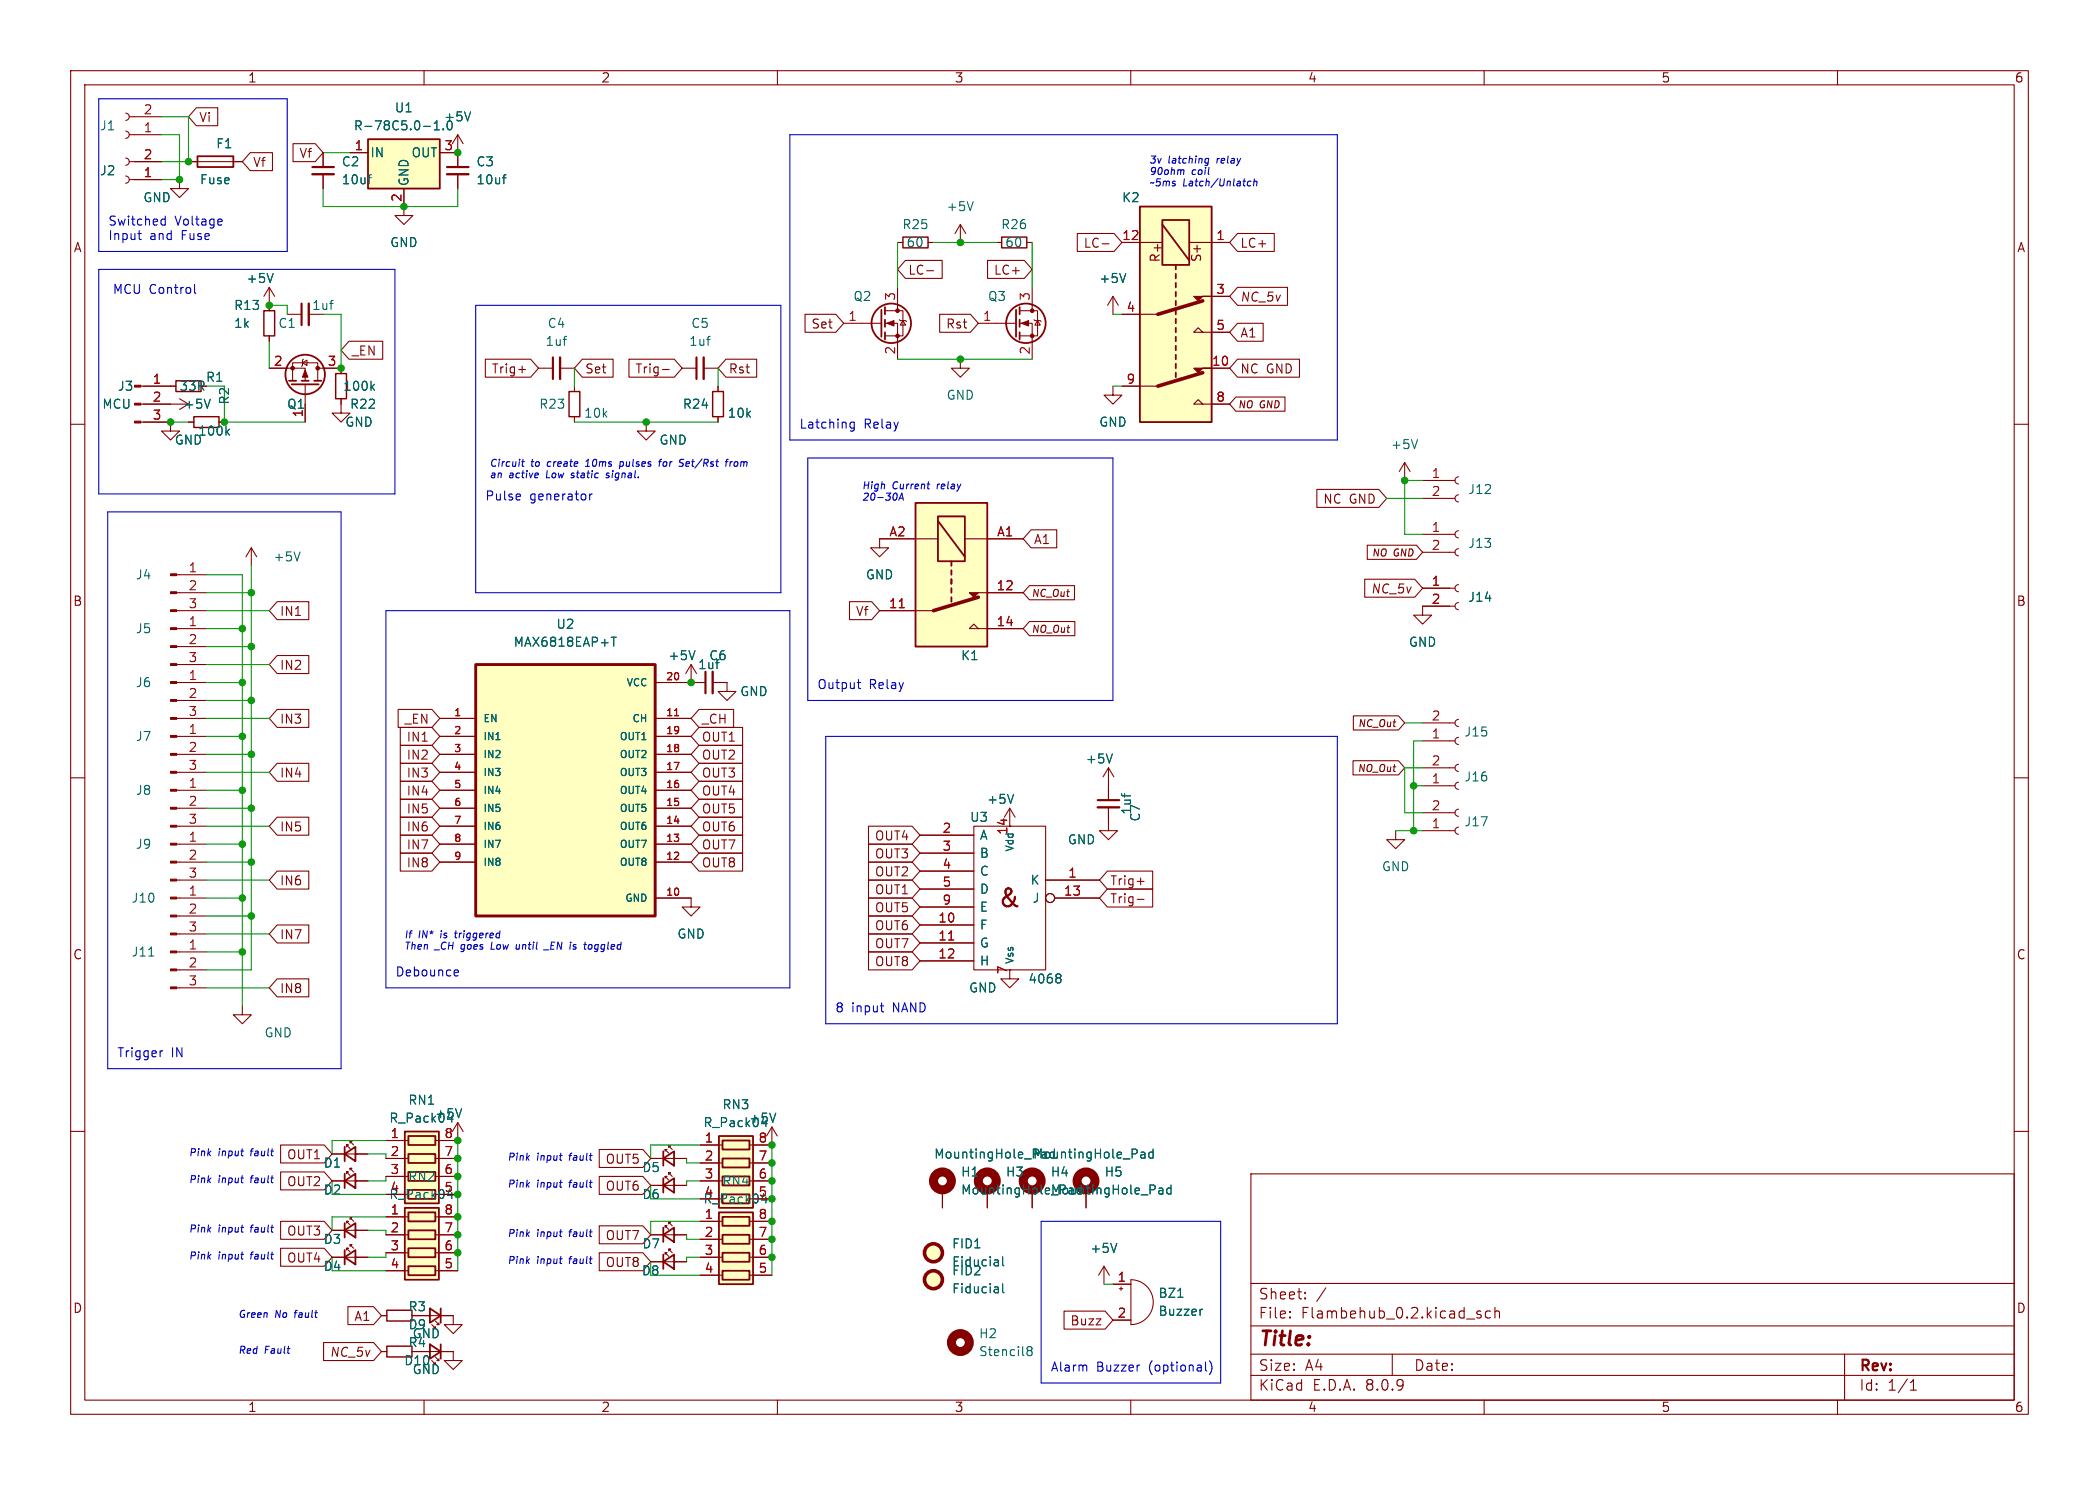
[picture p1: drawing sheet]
<svg xmlns="http://www.w3.org/2000/svg" width="297mm" height="210mm" viewBox="0 0 297 210" stroke-linecap="round" stroke-linejoin="round" font-family="sans-serif">
<defs><g id="words">
<text font-size="3.5" fill="#840000" x="141.1" y="128.7">&amp;</text>
<text font-size="2.8" fill="#840000" x="178" y="190.9">Title:</text>
<g font-size="2.1" fill="#840000">
<text x="178" y="184">Sheet:</text>
<text x="178" y="186.7">File:</text>
<text x="184.1" y="186.7">Flambehub_0.2.kicad_sch</text>
<text x="178" y="196.9">KiCad</text>
<text x="178" y="194.1">Size:</text>
<text x="184.7" y="194.1">A4</text>
<text x="185.7" y="196.9">E.D.A.</text>
<text x="193.3" y="196.9">8.0.9</text>
<text x="200" y="194.1">Date:</text>
<text x="263" y="194.3">Rev:</text>
<text x="263" y="196.9">Id:</text>
<text x="267.1" y="196.9">1/1</text>
</g>
<g font-size="1.8" fill="#840000">
<text x="35" y="11.9">1</text>
<text x="85" y="11.9">2</text>
<text x="135" y="11.9">3</text>
<text x="185" y="11.9">4</text>
<text x="235" y="11.9">5</text>
<text x="285" y="11.9">6</text>
<text x="28.1" y="17.5">Vi</text>
<text x="35.7" y="23.8">Vf</text>
<text x="42.3" y="22.5">Vf</text>
<text x="10.3" y="35.9">A</text>
<text x="153.2" y="35.2">LC-</text>
<text x="175.4" y="35.2">LC+</text>
<text x="285.3" y="35.9">A</text>
<text x="128.4" y="39.1">LC-</text>
<text x="140.5" y="39.1">LC+</text>
<text x="164.3" y="37.2" transform="rotate(-90 164.3 37.2)">R+</text>
<text x="170.2" y="37.2" transform="rotate(-90 170.2 37.2)">S+</text>
<text x="114.7" y="46.7">Set</text>
<text x="133.8" y="46.7">Rst</text>
<text x="175.4" y="42.9">NC_5v</text>
<text x="175.4" y="47.9">A1</text>
<text x="49.7" y="50.5">_EN</text>
<text x="69.5" y="53">Trig+</text>
<text x="82.7" y="53">Set</text>
<text x="89.8" y="53">Trig-</text>
<text x="103" y="53">Rst</text>
<text x="175.4" y="53">NC GND</text>
<text x="187.1" y="71.4">NC GND</text>
<text x="146.2" y="77.2">A1</text>
<text x="10.3" y="85.9">B</text>
<text x="39.5" y="87.3">IN1</text>
<text x="121" y="87.3">Vf</text>
<text x="193.9" y="84.1">NC_5v</text>
<text x="285.3" y="85.9">B</text>
<text x="39.5" y="94.9">IN2</text>
<text x="39.5" y="102.6">IN3</text>
<text x="57.2" y="102.6">_EN</text>
<text x="57.5" y="105.1">IN1</text>
<text x="57.5" y="107.6">IN2</text>
<text x="99.2" y="102.6">_CH</text>
<text x="99.2" y="105.1">OUT1</text>
<text x="99.2" y="107.6">OUT2</text>
<text x="39.5" y="110.2">IN4</text>
<text x="57.5" y="112.7">IN4</text>
<text x="57.5" y="110.2">IN3</text>
<text x="99.2" y="112.7">OUT4</text>
<text x="99.2" y="110.2">OUT3</text>
<text x="39.5" y="117.8">IN5</text>
<text x="57.5" y="117.8">IN6</text>
<text x="57.5" y="115.3">IN5</text>
<text x="99.2" y="117.8">OUT6</text>
<text x="99.2" y="115.3">OUT5</text>
<text x="123.7" y="119.1">OUT4</text>
<text x="39.5" y="125.4">IN6</text>
<text x="57.5" y="122.9">IN8</text>
<text x="57.5" y="120.3">IN7</text>
<text x="99.2" y="120.3">OUT7</text>
<text x="99.2" y="122.9">OUT8</text>
<text x="123.7" y="121.6">OUT3</text>
<text x="123.7" y="124.1">OUT2</text>
<text x="157" y="125.4">Trig+</text>
<text x="123.7" y="129.2">OUT5</text>
<text x="123.7" y="126.7">OUT1</text>
<text x="123.7" y="131.8">OUT6</text>
<text x="157" y="128">Trig-</text>
<text x="10.3" y="135.9">C</text>
<text x="39.5" y="133">IN7</text>
<text x="123.7" y="136.8">OUT8</text>
<text x="123.7" y="134.3">OUT7</text>
<text x="285.3" y="135.9">C</text>
<text x="39.5" y="140.7">IN8</text>
<text x="40.5" y="168">OUT2</text>
<text x="40.5" y="164.1">OUT1</text>
<text x="85.6" y="164.8">OUT5</text>
<text x="55" y="169.8">R_Pack04</text>
<text x="85.6" y="168.6">OUT6</text>
<text x="99.4" y="170.4">R_Pack04</text>
<text x="40.5" y="174.9">OUT3</text>
<text x="40.5" y="178.8">OUT4</text>
<text x="85.6" y="175.6">OUT7</text>
<text x="85.6" y="179.4">OUT8</text>
<text x="10.3" y="185.9">D</text>
<text x="57.7" y="185.6">R3</text>
<text x="285.3" y="185.9">D</text>
<text x="50" y="187">A1</text>
<text x="151.4" y="187.6">Buzz</text>
<text x="46.6" y="192.1">NC_5v</text>
<text x="35" y="199.9">1</text>
<text x="85" y="199.9">2</text>
<text x="135" y="199.9">3</text>
<text x="185" y="199.9">4</text>
<text x="235" y="199.9">5</text>
<text x="285" y="199.9">6</text>
</g>
<g font-size="1.8" fill="#a90000">
<text x="20.2" y="16.3">2</text>
<text x="20.2" y="18.8">1</text>
<text x="20.2" y="22.6">2</text>
<text x="50.1" y="21.3">1</text>
<text x="62.8" y="21.3">3</text>
<text x="20.2" y="25.1">1</text>
<text x="56.9" y="28.6" transform="rotate(-90 56.9 28.6)">2</text>
<text x="158.7" y="34">12</text>
<text x="172" y="34">1</text>
<text x="172" y="41.7">3</text>
<text x="119.9" y="45.5">1</text>
<text x="126.7" y="42.6" transform="rotate(-90 126.7 42.6)">3</text>
<text x="139" y="45.5">1</text>
<text x="145.8" y="42.6" transform="rotate(-90 145.8 42.6)">3</text>
<text x="159.3" y="44.2">4</text>
<text x="172" y="46.7">5</text>
<text x="38.7" y="51.8">2</text>
<text x="46.3" y="51.8">3</text>
<text x="126.7" y="50.2" transform="rotate(-90 126.7 50.2)">2</text>
<text x="145.8" y="50.2" transform="rotate(-90 145.8 50.2)">2</text>
<text x="171.4" y="51.8">10</text>
<text x="21.5" y="54.4">1</text>
<text x="21.5" y="56.9">2</text>
<text x="21.5" y="59.4">3</text>
<text x="42.9" y="59.1" transform="rotate(-90 42.9 59.1)">1</text>
<text x="159.3" y="54.4">9</text>
<text x="172" y="56.9">8</text>
<text x="202.5" y="67.7">1</text>
<text x="202.5" y="70.2">2</text>
<text x="125.7" y="75.9">A2</text>
<text x="141" y="75.9">A1</text>
<text x="202.5" y="75.3">1</text>
<text x="202.5" y="77.9">2</text>
<text x="26.6" y="81">1</text>
<text x="26.6" y="83.6">2</text>
<text x="140.9" y="83.6">12</text>
<text x="202.5" y="82.9">1</text>
<text x="26.6" y="88.6">1</text>
<text x="26.6" y="86.1">3</text>
<text x="125.7" y="86.1">11</text>
<text x="140.9" y="88.6">14</text>
<text x="202.5" y="85.5">2</text>
<text x="26.6" y="91.2">2</text>
<text x="26.6" y="93.7">3</text>
<text x="26.6" y="96.3">1</text>
<text x="26.6" y="98.8">2</text>
<text x="26.6" y="101.3">3</text>
<text x="202.5" y="102">2</text>
<text x="26.6" y="103.9">1</text>
<text x="26.6" y="106.4">2</text>
<text x="202.5" y="104.5">1</text>
<text x="26.6" y="109">3</text>
<text x="26.6" y="111.5">1</text>
<text x="202.5" y="110.9">1</text>
<text x="202.5" y="108.3">2</text>
<text x="26.6" y="119.1">1</text>
<text x="26.6" y="114">2</text>
<text x="26.6" y="116.6">3</text>
<text x="133.3" y="117.9">2</text>
<text x="142.6" y="118.2" transform="rotate(-90 142.6 118.2)">14</text>
<text x="202.5" y="117.2">1</text>
<text x="202.5" y="114.7">2</text>
<text x="26.6" y="121.7">2</text>
<text x="26.6" y="124.2">3</text>
<text x="133.3" y="120.4">3</text>
<text x="133.3" y="122.9">4</text>
<text x="133.3" y="125.5">5</text>
<text x="151.1" y="124.2">1</text>
<text x="26.6" y="126.7">1</text>
<text x="26.6" y="129.3">2</text>
<text x="26.6" y="131.8">3</text>
<text x="132.7" y="130.6">10</text>
<text x="133.3" y="128">9</text>
<text x="150.5" y="126.7">13</text>
<text x="26.6" y="134.4">1</text>
<text x="26.6" y="136.9">2</text>
<text x="132.7" y="133.1">11</text>
<text x="132.7" y="135.6">12</text>
<text x="142.6" y="137.9" transform="rotate(-90 142.6 137.9)">7</text>
<text x="26.6" y="139.4">3</text>
<text x="55.2" y="161">1</text>
<text x="62.8" y="161">8</text>
<text x="99.6" y="161.7">1</text>
<text x="107.2" y="161.7">8</text>
<text x="55.2" y="163.6">2</text>
<text x="55.2" y="166.1">3</text>
<text x="62.8" y="166.1">6</text>
<text x="62.8" y="163.6">7</text>
<text x="99.6" y="164.2">2</text>
<text x="99.6" y="166.8">3</text>
<text x="107.2" y="166.8">6</text>
<text x="107.2" y="164.2">7</text>
<text x="55.2" y="171.8">1</text>
<text x="55.2" y="168.7">4</text>
<text x="62.8" y="171.8">8</text>
<text x="62.8" y="168.7">5</text>
<text x="99.6" y="172.5">1</text>
<text x="99.6" y="169.3">4</text>
<text x="107.2" y="172.5">8</text>
<text x="107.2" y="169.3">5</text>
<text x="55.2" y="174.4">2</text>
<text x="55.2" y="176.9">3</text>
<text x="55.2" y="179.5">4</text>
<text x="62.8" y="179.5">5</text>
<text x="62.8" y="176.9">6</text>
<text x="62.8" y="174.4">7</text>
<text x="99.6" y="175">2</text>
<text x="99.6" y="177.5">3</text>
<text x="107.2" y="177.5">6</text>
<text x="107.2" y="175">7</text>
<text x="99.6" y="180.1">4</text>
<text x="107.2" y="180.1">5</text>
<text x="158" y="181.4">1</text>
<text x="158" y="186.4">2</text>
</g>
<g font-size="1.8" fill="#006464">
<text x="55.8" y="16.1">U1</text>
<text x="62.7" y="17.4">+5V</text>
<text x="14" y="18.6">J1</text>
<text x="30.5" y="21.2">F1</text>
<text x="48.3" y="23.7">C2</text>
<text x="50" y="18.6">R-78C5.0-1.0</text>
<text x="52.3" y="22.5">IN</text>
<text x="58.1" y="22.5">OUT</text>
<text x="67.3" y="23.7">C3</text>
<text x="14" y="25">J2</text>
<text x="20.2" y="28.8">GND</text>
<text x="28.2" y="26.3">Fuse</text>
<text x="48.3" y="26.3">10uf</text>
<text x="58" y="26.4" transform="rotate(-90 58 26.4)">GND</text>
<text x="67.3" y="26.3">10uf</text>
<text x="158.7" y="28.8">K2</text>
<text x="55.1" y="35.2">GND</text>
<text x="127.6" y="32.6">R25</text>
<text x="128.2" y="35.2">60</text>
<text x="133.9" y="30.1">+5V</text>
<text x="141.6" y="32.6">R26</text>
<text x="142.1" y="35.2">60</text>
<text x="34.8" y="40.2">+5V</text>
<text x="155.4" y="40.2">+5V</text>
<text x="33" y="44">R13</text>
<text x="33" y="46.6">1k</text>
<text x="39.3" y="46.6">C1</text>
<text x="44.1" y="44">1uf</text>
<text x="77.4" y="46.6">C4</text>
<text x="97.7" y="46.6">C5</text>
<text x="120.7" y="42.8">Q2</text>
<text x="139.7" y="42.8">Q3</text>
<text x="77.1" y="49.1">1uf</text>
<text x="97.4" y="49.1">1uf</text>
<text x="14.4" y="58">MCU</text>
<text x="16.6" y="55.5">J3</text>
<text x="25.3" y="55.5">33R</text>
<text x="25.9" y="58">+5V</text>
<text x="29.1" y="54.2">R1</text>
<text x="32.6" y="57.3" transform="rotate(-90 32.6 57.3)">R2</text>
<text x="40.5" y="58">Q1</text>
<text x="48.5" y="55.5">100k</text>
<text x="49.4" y="58">R22</text>
<text x="76.2" y="58">R23</text>
<text x="82.6" y="59.3">10k</text>
<text x="96.5" y="58">R24</text>
<text x="102.9" y="59.3">10k</text>
<text x="133.9" y="56.7">GND</text>
<text x="24.6" y="63.1">GND</text>
<text x="27.9" y="61.8">100k</text>
<text x="48.8" y="60.6">GND</text>
<text x="93.2" y="63.1">GND</text>
<text x="155.4" y="60.6">GND</text>
<text x="196.7" y="63.7">+5V</text>
<text x="207.7" y="70.1">J12</text>
<text x="207.7" y="77.7">J13</text>
<text x="19.1" y="82.1">J4</text>
<text x="38.6" y="79.6">+5V</text>
<text x="122.4" y="82.1">GND</text>
<text x="19.1" y="89.8">J5</text>
<text x="78.6" y="89.1">U2</text>
<text x="207.7" y="85.3">J14</text>
<text x="72.6" y="91.7">MAX6818EAP+T</text>
<text x="94.5" y="93.6">+5V</text>
<text x="98.7" y="94.8">1uf</text>
<text x="100.3" y="93.6">C6</text>
<text x="135.9" y="93.6">K1</text>
<text x="199.3" y="91.7">GND</text>
<text x="19.1" y="97.4">J6</text>
<text x="104.6" y="98.7">GND</text>
<text x="19.1" y="105">J7</text>
<text x="207.1" y="104.4">J15</text>
<text x="19.1" y="112.6">J8</text>
<text x="139.6" y="113.9">+5V</text>
<text x="153.5" y="108.2">+5V</text>
<text x="207.1" y="110.7">J16</text>
<text x="137.2" y="116.4">U3</text>
<text x="138.6" y="119">A</text>
<text x="151" y="119.6">GND</text>
<text x="160.2" y="115.3" transform="rotate(-90 160.2 115.3)">1uf</text>
<text x="161.5" y="116.3" transform="rotate(-90 161.5 116.3)">C7</text>
<text x="207.1" y="117.1">J17</text>
<text x="19.1" y="120.2">J9</text>
<text x="138.6" y="121.5">B</text>
<text x="138.6" y="124.1">C</text>
<text x="145.7" y="125.3">K</text>
<text x="195.4" y="123.4">GND</text>
<text x="18.5" y="127.9">J10</text>
<text x="138.6" y="131.7">F</text>
<text x="138.6" y="126.6">D</text>
<text x="138.6" y="129.1">E</text>
<text x="146" y="127.9">J</text>
<text x="18.5" y="135.5">J11</text>
<text x="95.8" y="132.9">GND</text>
<text x="138.6" y="134.2">G</text>
<text x="138.6" y="136.8">H</text>
<text x="137" y="140.6">GND</text>
<text x="145.4" y="139.3">4068</text>
<text x="37.3" y="146.9">GND</text>
<text x="55" y="159">R_Pack04</text>
<text x="57.7" y="156.4">RN1</text>
<text x="61.5" y="158.3">+5V</text>
<text x="99.4" y="159.6">R_Pack04</text>
<text x="102.1" y="157.1">RN3</text>
<text x="105.9" y="159">+5V</text>
<text x="45.7" y="165.3">D1</text>
<text x="57.7" y="167.2">RN2</text>
<text x="90.8" y="166">D5</text>
<text x="102.1" y="167.9">RN4</text>
<text x="132.1" y="164.1">MountingHole_Pad</text>
<text x="135.9" y="166.6">H1</text>
<text x="142.2" y="166.6">H3</text>
<text x="146.1" y="164.1">MountingHole_Pad</text>
<text x="148.6" y="166.6">H4</text>
<text x="156.2" y="166.6">H5</text>
<text x="45.7" y="169.1">D2</text>
<text x="90.8" y="169.8">D6</text>
<text x="135.9" y="169.1">MountingHole_Pad</text>
<text x="148.6" y="169.1">MountingHole_Pad</text>
<text x="45.7" y="176.1">D3</text>
<text x="45.7" y="179.9">D4</text>
<text x="90.8" y="176.8">D7</text>
<text x="134.6" y="176.8">FID1</text>
<text x="134.6" y="179.3">Fiducial</text>
<text x="154.2" y="177.4">+5V</text>
<text x="90.7" y="180.6">D8</text>
<text x="134.6" y="180.6">FID2</text>
<text x="134.6" y="183.1">Fiducial</text>
<text x="163.8" y="183.7">BZ1</text>
<text x="57.7" y="188.2">D9</text>
<text x="57.7" y="190.7">R4</text>
<text x="58.3" y="189.5">GND</text>
<text x="138.4" y="192">Stencil8</text>
<text x="138.4" y="189.5">H2</text>
<text x="163.8" y="186.3">Buzzer</text>
<text x="57.1" y="193.3">D10</text>
<text x="58.3" y="194.5">GND</text>
</g>
<g font-size="1.8" fill="#0000c2">
<text x="15.2" y="32">Switched</text>
<text x="15.2" y="34">Input</text>
<text x="21.2" y="34">and</text>
<text x="24.8" y="32">Voltage</text>
<text x="25.8" y="34">Fuse</text>
<text x="15.9" y="41.7">MCU Control</text>
<text x="113" y="60.7">Latching</text>
<text x="122.2" y="60.7">Relay</text>
<text x="68.6" y="70.9">Pulse</text>
<text x="75" y="70.9">generator</text>
<text x="115.6" y="97.5">Output</text>
<text x="123" y="97.5">Relay</text>
<text x="55.9" y="138.2">Debounce</text>
<text x="118.1" y="143.3">8</text>
<text x="120.5" y="143.3">input</text>
<text x="126.4" y="143.3">NAND</text>
<text x="16.5" y="149.6">Trigger</text>
<text x="24.2" y="149.6">IN</text>
<text x="148.6" y="194.1">Alarm</text>
<text x="155.1" y="194.1">Buzzer</text>
<text x="162.7" y="194.1">(optional)</text>
</g>
<g font-size="1.4" fill="#0000c2">
<text x="162.6" y="23.2">3v</text>
<text x="165.3" y="23.2">latching</text>
<text x="172.4" y="23.2">relay</text>
<text x="162.6" y="24.8">90ohm</text>
<text x="162.6" y="26.4">~5ms</text>
<text x="167.4" y="26.4">Latch/Unlatch</text>
<text x="168.6" y="24.8">coil</text>
<text x="69.2" y="66.1">Circuit</text>
<text x="69.2" y="67.7">an</text>
<text x="72" y="67.7">active</text>
<text x="75.1" y="66.1">to</text>
<text x="77.5" y="67.7">Low</text>
<text x="77.6" y="66.1">create</text>
<text x="81.3" y="67.7">static</text>
<text x="83.3" y="66.1">10ms</text>
<text x="86.5" y="67.7">signal.</text>
<text x="88.4" y="66.1">pulses</text>
<text x="94.2" y="66.1">for</text>
<text x="97.3" y="66.1">Set/Rst</text>
<text x="104.2" y="66.1">from</text>
<text x="121.9" y="69.3">High</text>
<text x="121.9" y="70.9">20-30A</text>
<text x="126.3" y="69.3">Current</text>
<text x="132.8" y="69.3">relay</text>
<text x="57.1" y="132.8">If</text>
<text x="57.1" y="134.4">Then</text>
<text x="59.2" y="132.8">IN*</text>
<text x="61.6" y="134.4">_CH goes</text>
<text x="62.5" y="132.8">is</text>
<text x="64.8" y="132.8">triggered</text>
<text x="69.9" y="134.4">Low</text>
<text x="73.7" y="134.4">until</text>
<text x="78.1" y="134.4">_EN is</text>
<text x="84.1" y="134.4">toggled</text>
<text x="26.7" y="163.6">Pink</text>
<text x="26.7" y="167.4">Pink</text>
<text x="30.9" y="163.6">input</text>
<text x="30.9" y="167.4">input</text>
<text x="35.7" y="163.6">fault</text>
<text x="35.7" y="167.4">fault</text>
<text x="71.8" y="164.2">Pink</text>
<text x="76" y="164.2">input</text>
<text x="80.7" y="164.2">fault</text>
<text x="71.8" y="168">Pink</text>
<text x="76" y="168">input</text>
<text x="80.7" y="168">fault</text>
<text x="26.7" y="178.2">Pink</text>
<text x="26.7" y="174.4">Pink</text>
<text x="30.9" y="178.2">input</text>
<text x="30.9" y="174.4">input</text>
<text x="35.7" y="178.2">fault</text>
<text x="35.7" y="174.4">fault</text>
<text x="71.8" y="178.8">Pink</text>
<text x="71.8" y="175">Pink</text>
<text x="76" y="178.8">input</text>
<text x="76" y="175">input</text>
<text x="80.7" y="178.8">fault</text>
<text x="80.7" y="175">fault</text>
<text x="33.7" y="191.5">Red</text>
<text x="33.7" y="186.4">Green</text>
<text x="37.4" y="191.5">Fault</text>
<text x="38.9" y="186.4">No</text>
<text x="41.9" y="186.4">fault</text>
</g>
<g font-size="1.4" fill="#840000">
<text x="175.1" y="58">NO</text>
<text x="178.2" y="58">GND</text>
<text x="194" y="78.9">NO</text>
<text x="197.1" y="78.9">GND</text>
<text x="145.9" y="84.6">NC_Out</text>
<text x="145.9" y="89.7">NO_Out</text>
<text x="192" y="103">NC_Out</text>
<text x="192" y="109.4">NO_Out</text>
</g>
<g font-size="1.4" fill="#a90000">
<text x="64.2" y="101.3">1</text>
<text x="94.2" y="101.3">11</text>
<text x="94.2" y="96.3">20</text>
<text x="64.2" y="103.9">2</text>
<text x="64.2" y="106.4">3</text>
<text x="94.2" y="106.4">18</text>
<text x="94.2" y="103.9">19</text>
<text x="64.2" y="109">4</text>
<text x="64.2" y="111.5">5</text>
<text x="94.2" y="111.5">16</text>
<text x="94.2" y="109">17</text>
<text x="64.2" y="114">6</text>
<text x="64.2" y="116.6">7</text>
<text x="64.2" y="119.1">8</text>
<text x="94.2" y="119.1">13</text>
<text x="94.2" y="116.6">14</text>
<text x="94.2" y="114">15</text>
<text x="64.2" y="121.7">9</text>
<text x="94.2" y="121.7">12</text>
<text x="94.2" y="126.7">10</text>
</g>
<g font-size="1.4" fill="#006464">
<text x="88.5" y="97.3">VCC</text>
<text x="68.3" y="102.3">EN</text>
<text x="68.3" y="104.9">IN1</text>
<text x="68.3" y="107.4">IN2</text>
<text x="87.6" y="107.4">OUT2</text>
<text x="87.6" y="104.9">OUT1</text>
<text x="89.4" y="102.3">CH</text>
<text x="68.3" y="110">IN3</text>
<text x="68.3" y="112.5">IN4</text>
<text x="87.6" y="112.5">OUT4</text>
<text x="87.6" y="110">OUT3</text>
<text x="68.3" y="115">IN5</text>
<text x="68.3" y="117.6">IN6</text>
<text x="87.6" y="117.6">OUT6</text>
<text x="87.6" y="115">OUT5</text>
<text x="68.3" y="120.1">IN7</text>
<text x="68.3" y="122.7">IN8</text>
<text x="87.6" y="122.7">OUT8</text>
<text x="87.6" y="120.1">OUT7</text>
<text x="143.6" y="120.6" transform="rotate(-90 143.6 120.6)">Vdd</text>
<text x="88.3" y="127.7">GND</text>
<text x="143.6" y="136.4" transform="rotate(-90 143.6 136.4)">Vss</text>
</g>
</g></defs>
<g fill="none" stroke="#840000" stroke-width=".15">
<path d="M10 10h277v190h-277zM12 12h273v186h-273zM60 10v2M110 10v2M160 10v2M210 10v2M260 10v2M10 60h2M124.5 76.2v1.3h1.2l-1.2 1.2-1.3-1.2h1.3M285 60h2M10 110h2M285 110h2"/>
<path d="M10 160h2M177 166h108v32h-108zM285 160h2M60 198v2M110 198v2M160 198v2M177 194.5h108M177 191.5h108M177 187.5h108M177 181.5h108M182.5 186.3h.1l-.1 .1M182.5 186.3v.1"/>
<path d="M182.5 185.5v.1M182.5 185.5h.1l-.1 .1M184.7 183.6v.1M184.7 183.6h-.1l.1 .1M184.7 182.8v.1M184.7 182.8h-.1l.1 .1M187.6 182.1l-1.3 2M197 191.5v3M209 185.8l.5 .2 .1 .2-.2 .2-.4-.1M209 185.5l.2-.1 .3 .1M210 198v2M210.9 185.5l-.4-.1-.3 .3v.4l.1 .2 .2 .1 .4-.1"/>
<path d="M211.5 185.5a.37 .37 0 0 1 .7 .1v.8M211.5 184.9v1.5M260 198v2M261 191.5v6.5M270.3 196.6h.9M270.3 195.5l.4-.4v1.5"/>
</g>
<path d="M57.3 170.8h4.8v10.2h-4.8z" fill="#ffffc2"/>
<g fill="none" stroke="#840000" stroke-width=".25">
<path d="M124.7 43.8v3.8M125.2 43.4v1.1M125.2 45.2v1M125.2 47v1M48.8 174l1.5-1v2zM48.8 177.8l1.5-1v2zM48.8 173v2M48.8 176.8v2M57.3 170.8h4.8v10.2h-4.8zM57.8 171.5h3.8v1.2h-3.8zM57.8 174h3.8v1.3h-3.8zM57.8 176.5h3.8v1.3h-3.8z"/>
<path d="M57.8 179.1h3.8v1.2h-3.8zM60.8 190.1l1.6 1-1.6 1.1zM60.8 185l1.6 1.1-1.6 1zM62.4 185v2.1M62.4 190.1v2.1"/>
<circle cx="126.1" cy="45.7" r="2.79"/>
</g>
<g fill="none" stroke="#840000" stroke-width=".15">
<path d="M127 34.3h.8M131.3 34.3h.8M135.9 31.8l-.8 1.2M135.9 31.8v2.5M135.9 31.8l.8 1.2M76.2 52.1h2M79.2 52.1h2.1M81.3 54.6v.8M81.3 58.9v.8M91.4 59.7v1.3h1.3l-1.3 1.2-1.2-1.2h1.2M96.5 52.1h2.1M99.6 52.1h2"/>
<path d="M101.6 54.6v.8M101.6 58.9v.8M119.4 45.7h5.3M125.2 45.7h1.8v5.1M125.2 43.9h2.6v3.6h-2.6M127 40.6v3.3M127.3 45.2l.1 .1h.7l.2 .2M127.8 45.3l.3 .7h-.7zM135.9 50.8v1.3h1.3l-1.3 1.2-1.3-1.2h1.3M97.8 94l-.8 1.3M97.8 94v2.5h2M97.8 94l.8 1.3"/>
<path d="M100.8 96.5h2.1v1.3h1.2l-1.2 1.3-1.3-1.3h1.3M130.2 118.1h7.6M137.8 116.8h10.2v20.4h-10.2zM142.9 114.3l-.8 1.3M142.9 114.3v2.5M142.9 114.3l.7 1.3M156.8 116.2v1.3h1.3l-1.3 1.2-1.2-1.2h1.2M156.8 108.6l-.7 1.3M156.8 108.6v2.5M156.8 108.6l.8 1.3M130.2 130.8h7.6M130.2 133.4h7.6"/>
<path d="M130.2 135.9h7.6M130.2 120.7h7.6M130.2 123.2h7.6M130.2 125.7h7.6M130.2 128.3h7.6M148 124.5h7.6M149.2 127h6.4M47 174h5.1M47 177.8h5.1M49 173v-.3h.3h-.3l.5 .5M49 176.8v-.3h.3h-.3l.5 .5M49.5 172.5v-.3h.3h-.3l.5 .5"/>
<path d="M49.5 176.3v-.3h.3h-.3l.5 .5M54.6 172.1h3.2M54.6 174.6h3.2M54.6 177.2h3.2M54.6 179.7h3.2M61.6 172.1h3.2M61.6 174.6h3.2M61.6 177.2h3.2M61.6 179.7h3.2M54 191.1h.7M59.1 186.1h5v1.2h1.3l-1.3 1.3-1.2-1.3h1.2M59.1 191.1h5"/>
<path d="M61.1 192.4l.5 .5h-.3h.3v-.2M61.1 187.3l.5 .5h-.3h.3v-.2M61.6 191.9l.5 .5h-.3h.3v-.2M61.6 186.8l.5 .5h-.3h.3v-.2"/>
<circle cx="148.6" cy="127" r=".63"/>
</g>
<path d="M137.7 28.5l-.4 1.3M79.7 48h.5M80 47.6h.2M100 48h.5M100.4 47.6h.1M98.3 92l-.4 1.3M143.4 112.3l-.4 1.3M157.4 106.6l-.4 1.3M149.9 137.7l.2 .3-.2 .3 .2 .2v.3l-.2 .2M63.9 168.6v.9" fill="none" stroke="#006464" stroke-width=".15"/>
<path d="M127.8 33.5h3.5v1.6h-3.5zM80.5 55.4h1.5v3.5h-1.5zM100.8 55.4h1.6v3.5h-1.6zM54.7 190.4h3.6v1.5h-3.6z" fill="none" stroke="#840000" stroke-width=".2"/>
<path d="M79.2 50.5v3.1M99.6 50.5v3.1M100.8 95v3" fill="none" stroke="#840000" stroke-width=".33"/>
<path d="M78.2 50.5v3.1M98.6 50.5v3.1M99.8 95v3" fill="none" stroke="#840000" stroke-width=".3"/>
<g fill="#840000" stroke="#840000" stroke-width=".15">
<path d="M125.5 45.7l1-.4v.8z"/>
<circle cx="127" cy="47.5" r=".25"/>
<circle cx="127" cy="43.9" r=".25"/>
</g>
<path d="M134.2 132.9h.8" fill="none" stroke="#a90000" stroke-width=".15"/>
<path d="M67.3 94h25.4v35.5h-25.4z" fill="#ffffc2"/>
<path d="M67.3 94h25.4v35.5h-25.4z" fill="none" stroke="#840000" stroke-width=".41"/>
<g fill="none" stroke="#840000" stroke-width=".15">
<path d="M57.1 29.2v1.3h1.3l-1.3 1.3-1.2-1.3h1.2M92.7 96.5h5.1M62.2 101.6h5.1M62.2 119.4h5.1M62.2 116.8h5.1M62.2 114.3h5.1M62.2 111.8h5.1M62.2 109.2h5.1M62.2 106.7h5.1M62.2 104.1h5.1M92.7 101.6h5.1M92.7 119.4h5.1"/>
<path d="M92.7 116.8h5.1M92.7 114.3h5.1M92.7 111.8h5.1M92.7 109.2h5.1M92.7 106.7h5.1M92.7 104.1h5.1M62.2 121.9h5.1M92.7 127h5.1v1.3h1.3l-1.3 1.2-1.3-1.2h1.3M92.7 121.9h5.1M64.8 158.8l-.8 1.2M64.8 158.8v2.5M64.8 158.8l.7 1.2"/>
<path d="M109.2 159.4l-.7 1.3M109.2 159.4v2.5M109.2 159.4l.8 1.3M47 167h5.1M47 163.2h5.1M49 166v-.3h.3h-.3l.5 .5M49 162.2v-.3h.3h-.3l.5 .5M49.5 165.5v-.3h.3h-.3l.5 .5M49.5 161.7v-.3h.3h-.3l.5 .5M133.3 168.3v2.5M54 186.1h.7M64.1 191.1v1.3h1.3l-1.3 1.3-1.2-1.3h1.2"/>
</g>
<path d="M95.4 101.2h.6" fill="none" stroke="#a90000" stroke-width=".15"/>
<path d="M86.5 90.1h.7M86.8 90.1v1.3M70.2 104.6h.5M65.3 156.8l-.4 1.3M109.8 157.4l-.5 1.3" fill="none" stroke="#006464" stroke-width=".15"/>
<path d="M54.7 185.3h3.6v1.5h-3.6z" fill="none" stroke="#840000" stroke-width=".2"/>
<path d="M48.8 167l1.5-1v2zM48.8 163.2l1.5-1v2zM48.8 162.2v2M48.8 166v2" fill="none" stroke="#840000" stroke-width=".25"/>
<circle cx="133.3" cy="167" r="1.27" fill="none" stroke="#840000" stroke-width="1.3"/>
<path d="M129.5 71.1h10.2v20.3h-10.2z" fill="#ffffc2"/>
<path d="M124.5 76.2h8.2M136.5 76.2h8.3M124.5 86.4h7.6M137.2 88.9l.6-.6 .6 .6zM138.4 83.8h6.4M138.4 88.9h6.4" fill="none" stroke="#840000" stroke-width=".15"/>
<path d="M129.5 71.1h10.2v20.3h-10.2zM132.7 73h3.8v6.4h-3.8zM132.7 73.7l3.8 5M134.6 79.4v.6M134.6 80.6v.7M134.6 81.9v.7M134.6 83.2v.6M134.6 84.5v.6" fill="none" stroke="#840000" stroke-width=".25"/>
<path d="M138.4 84.5l-6.3 1.9" fill="none" stroke="#840000" stroke-width=".51"/>
<path d="M137.2 83.8h1.2l-.6 .7z" fill="#840000" stroke="#840000" stroke-width=".15"/>
<path d="M127.2 85.9h.8" fill="none" stroke="#a90000" stroke-width=".15"/>
<path d="M101.7 171.5h4.9v10.1h-4.9z" fill="#ffffc2"/>
<path d="M101.7 171.5h4.9v10.1h-4.9zM102.2 172.1h3.8v1.3h-3.8zM102.2 174.6h3.8v1.3h-3.8zM102.2 177.2h3.8v1.2h-3.8zM102.2 179.7h3.8v1.3h-3.8z" fill="none" stroke="#840000" stroke-width=".25"/>
<path d="M99.1 172.7h3.1M99.1 175.3h3.1M99.1 177.8h3.1M106 172.7h3.2M106 175.3h3.2M106 177.8h3.2M99.1 180.3h3.1M106 180.3h3.2" fill="none" stroke="#840000" stroke-width=".15"/>
<path d="M108.4 169.3v.8" fill="none" stroke="#006464" stroke-width=".15"/>
<path d="M101.7 160.7h4.9v10.1h-4.9z" fill="#ffffc2"/>
<g fill="none" stroke="#840000" stroke-width=".25">
<path d="M143.8 43.8v3.8M144.3 43.4v1.1M144.3 45.2v1M144.3 47v1M93.9 167.6l1.5-1v2.1zM93.9 166.6v2.1M101.7 160.7h4.9v10.1h-4.9zM102.2 161.3h3.8v1.3h-3.8zM102.2 163.8h3.8v1.3h-3.8zM102.2 166.4h3.8v1.2h-3.8zM102.2 168.9h3.8v1.3h-3.8z"/>
<circle cx="145.2" cy="45.7" r="2.79"/>
</g>
<g fill="none" stroke="#840000" stroke-width=".15">
<path d="M138.4 45.7h5.4M144.3 45.7h1.7v5.1M144.3 43.9h2.5v3.6h-2.5M146 40.6v3.3M146.3 45.2l.1 .1h.8l.1 .2M146.8 45.3l.4 .7h-.8zM157.5 54.6v1.3h1.2l-1.2 1.3-1.3-1.3h1.3M198.8 65.4l-.8 1.3M198.8 65.4v2.5M198.8 65.4l.7 1.3M201.3 70.5h4.6M201.3 67.9h4.6"/>
<path d="M201.3 78.1h4.6M201.3 75.6h4.6M206.4 70a.5 .5 0 0 0-.5 .5 .5 .5 0 0 0 .5 .5M206.4 67.4a.5 .5 0 0 0-.5 .5 .5 .5 0 0 0 .5 .5M206.4 77.6a.5 .5 0 0 0-.5 .5 .5 .5 0 0 0 .5 .5M206.4 75.1a.5 .5 0 0 0-.5 .5 .5 .5 0 0 0 .5 .5M201.3 83.2h4.6M205.9 85.7h-4.6v1.3h1.3l-1.3 1.3-1.3-1.3h1.3M206.4 85.2a.5 .5 0 0 0-.5 .5 .5 .5 0 0 0 .5 .5M206.4 82.7a.5 .5 0 0 0-.5 .5 .5 .5 0 0 0 .5 .5M201.3 108.6h4.6M201.3 111.1h4.6"/>
<path d="M201.3 102.2h4.6M201.3 104.8h4.6M201.3 114.9h4.6M201.3 117.5h4.6M206.4 108.1a.5 .5 0 0 0-.5 .5 .5 .5 0 0 0 .5 .5M206.4 110.6a.5 .5 0 0 0-.5 .5 .5 .5 0 0 0 .5 .5M206.4 101.7a.5 .5 0 0 0-.5 .5 .5 .5 0 0 0 .5 .5M206.4 104.3a.5 .5 0 0 0-.5 .5 .5 .5 0 0 0 .5 .5M206.4 114.4a.5 .5 0 0 0-.5 .5 .5 .5 0 0 0 .5 .5M206.4 117a.5 .5 0 0 0-.5 .5 .5 .5 0 0 0 .5 .5M92.1 167.6h5.1M94.1 166.6v-.2h.3h-.3l.5 .5"/>
<path d="M94.6 166.1v-.2h.3h-.3l.5 .5M99.1 161.9h3.1M99.1 164.5h3.1M99.1 167h3.1M106 161.9h3.2M106 164.5h3.2M106 167h3.2M106.7 169.5h2.5M139.7 168.3v2.5M146 168.3v2.5M153.7 168.3v2.5M156.2 179.1l-.8 1.2"/>
<path d="M156.2 179.1v2.5M156.2 179.1l.8 1.2M157.5 181.6h2.5M157.5 186.7h2.5M158.4 182.2h.5M158.6 182v.5M160 181a3.2 3.2 0 0 1 3.2 3.2 3.2 3.2 0 0 1-3.2 3.1z"/>
</g>
<g fill="none" stroke="#840000" stroke-width="1.3">
<circle cx="139.7" cy="167" r="1.27"/>
<circle cx="146" cy="167" r="1.27"/>
<circle cx="153.7" cy="167" r="1.27"/>
<circle cx="135.9" cy="189.9" r="1.27"/>
</g>
<g fill="none" stroke="#006464" stroke-width=".15">
<path d="M200.6 62.2l-.5 1.2M141.2 178.2l.1 .8M141.3 179h-.2M141.3 178.5h-.2M141.9 177.7v1.1l.1 .2M158 175.8l-.4 1.3M161.6 162.9l.3 .1 .1 .8M162 163.7l-.4 .1M162 163.2l-.4 .1M163.2 163l-.4-.1-.3 .3v.3l.2 .2h.5M163.2 162.5v1.3M164.1 168l.4 .1v.8"/>
<path d="M164.5 168.8l-.4 .1M164.5 168.3l-.4 .1M165.7 168.1l-.4-.1-.2 .2v.4l.1 .2h.5M165.7 167.6v1.3M141.2 182l.1 .8M141.3 182.8h-.2M141.3 182.3h-.2M141.9 181.6v1l.1 .2M145.6 191l-.3-.3 .3-.3h.2l.2 .3-.2 .3M145.6 191l-.3 .2 .1 .4 .2 .1h.3l.1-.2v-.3l-.2-.2M145.6 191h.2M166.7 183.5h.7"/>
<path d="M170.2 185.2h-.3"/>
</g>
<g fill="#ffffc2" stroke="#ffffc2" stroke-width=".14">
<circle cx="132.1" cy="181" r="1.27"/>
<circle cx="132.1" cy="177.2" r="1.27"/>
</g>
<g fill="none" stroke="#840000" stroke-width=".51">
<circle cx="132.1" cy="177.2" r="1.27"/>
<circle cx="132.1" cy="181" r="1.27"/>
</g>
<g fill="#840000" stroke="#840000" stroke-width=".15">
<path d="M144.5 45.7l1-.4v.8z"/>
<circle cx="146" cy="47.5" r=".25"/>
<circle cx="146" cy="43.9" r=".25"/>
</g>
<path d="M161.3 29.2h10.1v30.5h-10.1z" fill="#ffffc2"/>
<g fill="none" stroke="#840000" stroke-width=".25">
<path d="M27.9 22.1h5.1v1.5h-5.1zM161.3 29.2h10.1v30.5h-10.1zM164.5 31.1h3.8v6.4h-3.8zM164.5 31.8l3.8 5M166.4 37.5v.6M166.4 38.7v.7M166.4 40v.6M166.4 41.3v.6M166.4 42.5v.7M166.4 43.8v.7M166.4 45.1v.6M166.4 46.4v.6"/>
<path d="M166.4 47.6v.7M166.4 48.9v.6M166.4 50.2v.6M166.4 51.4v.7M166.4 52.7v.6"/>
</g>
<g fill="none" stroke="#840000" stroke-width=".15">
<path d="M17.8 16a.51 .51 0 0 1 .5 .5 .51 .51 0 0 1-.5 .5M17.8 18.5a.51 .51 0 0 1 .5 .6 .51 .51 0 0 1-.5 .5M18.3 16.5h4.6M18.3 19.1h4.6M26.7 22.9h7.6M45.7 21.6v2M45.7 24.6v2.1M141 34.3h.7M145.3 34.3h.7M158.7 34.3h5.8M168.3 34.3h5.7M24.1 54.6h.8"/>
<path d="M28.4 54.6h.8M38.1 40.6l-.8 1.3M38.1 40.6v2.6M38.1 40.6l.8 1.3M48.3 56.4v2h1.2l-1.2 1.3-1.3-1.3h1.3M48.3 52.1v.7M157.5 41.9l-.8 1.3M157.5 41.9v2.6M157.5 41.9l.7 1.3M158.7 44.5h5.1M158.7 54.6h5.1M170.2 47l-.7-.6-.6 .6h5.1"/>
<path d="M170.2 57.2l-.7-.7-.6 .7h5.1M171.4 52.1h2.6M171.4 41.9h2.6M25 94h4.2M25 91.4h4.2M25 88.9h4.2M25 119.4h4.2M156.8 111.1v2.1M156.8 114.2v2M197.5 117.5v1.2h1.3l-1.3 1.3-1.3-1.3h1.3M25 124.5h4.2M25 121.9h4.2"/>
<path d="M25 132.1h4.2M25 129.5h4.2M25 127h4.2M25 139.7h4.2M25 137.2h4.2M25 134.6h4.2M142.9 137.2v1.2h1.2l-1.2 1.3-1.3-1.3h1.3M34.3 142.2v1.3h1.3l-1.3 1.3-1.3-1.3h1.3"/>
</g>
<path d="M170.2 42.5l-6.4 2M170.2 52.7l-6.4 1.9" fill="none" stroke="#840000" stroke-width=".51"/>
<g fill="#840000" stroke="#840000" stroke-width=".15">
<path d="M168.9 41.9h2.5h-1.2l-.7 .6z"/>
<path d="M168.9 52.1h2.5h-1.2l-.7 .6z"/>
<path d="M24.1 124.3h.9v.3h-.9z"/>
<path d="M24.1 121.8h.9v.2h-.9z"/>
<path d="M24.1 119.3h.9v.2h-.9z"/>
<path d="M24.1 132h.9v.2h-.9z"/>
<path d="M24.1 129.4h.9v.3h-.9z"/>
<path d="M24.1 126.9h.9v.2h-.9z"/>
<path d="M24.1 139.6h.9v.2h-.9z"/>
<path d="M24.1 137h.9v.3h-.9z"/>
<path d="M24.1 134.5h.9v.2h-.9z"/>
<path d="M24.1 93.9h.9v.2h-.9z"/>
<path d="M24.1 91.3h.9v.3h-.9z"/>
<path d="M24.1 88.8h.9v.2h-.9z"/>
</g>
<path d="M141.7 33.5h3.6v1.6h-3.6zM24.9 53.8h3.5v1.6h-3.5zM47.5 52.8h1.5v3.6h-1.5z" fill="none" stroke="#840000" stroke-width=".2"/>
<path d="M38.6 38.7l-.4 1.2M52.1 25.1h.4M52.5 24.7l-.2 .1M159.3 38.7l-.4 1.2M52.6 54.7l.4 .5M53 54.3l-.5 .5M158.7 112.2v.2M159.1 112.2v.5M21 135.2h.8" fill="none" stroke="#006464" stroke-width=".15"/>
<path d="M44.2 24.6h3M155.3 114.2h3.1" fill="none" stroke="#840000" stroke-width=".33"/>
<path d="M44.2 23.6h3M155.3 113.2h3.1" fill="none" stroke="#840000" stroke-width=".3"/>
<path d="M57.3 160h4.8v10.2h-4.8z" fill="#ffffc2"/>
<g fill="none" stroke="#840000" stroke-width=".25">
<path d="M40.9 53.8h1M41.3 54.4h3.8M42.7 53.8h1M44.4 53.8h1.1M57.3 160h4.8v10.2h-4.8zM57.8 160.7h3.8v1.2h-3.8zM57.8 163.2h3.8v1.3h-3.8zM57.8 165.7h3.8v1.3h-3.8zM57.8 168.3h3.8v1.2h-3.8zM93.9 178.4l1.5-1v2.1zM93.9 174.6l1.5-1v2zM93.9 163.8l1.5-1v2z"/>
<path d="M93.9 162.8v2M93.9 173.6v2M93.9 177.4v2.1"/>
<circle cx="43.2" cy="53" r="2.79"/>
</g>
<g fill="none" stroke="#840000" stroke-width=".15">
<path d="M17.8 22.4a.51 .51 0 0 1 .5 .5 .51 .51 0 0 1-.5 .5M17.8 24.9a.51 .51 0 0 1 .5 .5 .51 .51 0 0 1-.5 .5M18.3 22.9h4.6M18.3 25.4h4.6M25.4 25.4v1.3h1.3l-1.3 1.2-1.3-1.2h1.3M19.9 59.7h4.2v1.3h1.3l-1.3 1.2-1.2-1.2h1.2M19.9 57.2h6.8M19.9 54.6h4.2M26.7 59.7h.7M31 59.7h.7M38.1 52.1h5.1v1.7M38.1 43.2v.7"/>
<path d="M38.1 47.5v.8M40.6 44.5h2.1M41.4 53.8v-2.5h3.6v2.5M42.8 51.3l.6-.4v.8zM42.9 50.8l-.1 .1v.8l-.1 .1M43.2 54.4v5.3M45 52.1h3.3M35.6 77.5l-.8 1.2M35.6 77.5v2.5M35.6 77.5l.7 1.2M25 86.4h4.2M25 83.8h4.2"/>
<path d="M25 81.3h4.2M25 99.1h4.2M25 96.5h4.2M25 101.6h4.2M25 109.2h4.2M25 106.7h4.2M25 104.1h4.2M54.6 161.3h3.2M54.6 163.8h3.2M54.6 166.4h3.2M61.6 161.3h3.2M61.6 163.8h3.2"/>
<path d="M61.6 166.4h3.2M62.2 168.9h2.6M92.1 163.8h5.1M92.1 178.4h5.1M92.1 174.6h5.1M94.1 177.4v-.2h.3h-.3l.5 .5M94.1 173.6v-.2h.3h-.3l.5 .5M94.1 162.8v-.2h.3h-.3l.5 .5M94.6 176.9v-.2h.3h-.3l.5 .5M94.6 173.1v-.3h.3h-.3l.5 .6M94.6 162.3v-.2h.3h-.3l.5 .5"/>
</g>
<g fill="#840000" stroke="#840000" stroke-width=".15">
<path d="M43.2 52.3l.4 1h-.8z"/>
<path d="M19 59.6h.9v.2h-.9z"/>
<path d="M19 57h.9v.3h-.9z"/>
<path d="M19 54.5h.9v.2h-.9z"/>
<path d="M24.1 86.2h.9v.3h-.9z"/>
<path d="M24.1 83.7h.9v.2h-.9z"/>
<path d="M24.1 81.2h.9v.2h-.9z"/>
<path d="M24.1 101.5h.9v.2h-.9z"/>
<path d="M24.1 98.9h.9v.3h-.9z"/>
<path d="M24.1 96.4h.9v.2h-.9z"/>
<path d="M24.1 109.1h.9v.2h-.9z"/>
<path d="M24.1 106.6h.9v.2h-.9z"/>
<path d="M24.1 104h.9v.3h-.9z"/>
<circle cx="41.4" cy="52.1" r=".25"/>
<circle cx="45" cy="52.1" r=".25"/>
</g>
<path d="M27.4 58.9h3.6v1.6h-3.6zM37.3 43.9h1.6v3.6h-1.6z" fill="none" stroke="#840000" stroke-width=".2"/>
<path d="M43.7 42.9v3.1" fill="none" stroke="#840000" stroke-width=".33"/>
<path d="M42.7 42.9v3.1" fill="none" stroke="#840000" stroke-width=".3"/>
<path d="M29.8 56.5l-.5 1.2M46.7 42.9h.4M47 42.5h.1M32.1 61.1l.4 .4M32.5 60.7l-.5 .5M42.5 78l-.5 1.3" fill="none" stroke="#006464" stroke-width=".15"/>
<path d="M52.1 19.7h10.1v7h-10.1z" fill="#ffffc2"/>
<path d="M52.1 19.7h10.1v7h-10.1z" fill="none" stroke="#840000" stroke-width=".25"/>
<g fill="none" stroke="#840000" stroke-width=".15">
<path d="M27.8 15.2h3v2.6h-3l-1.1-1.3zM64.8 19.1v4.5M64.8 19.1l-.8 1.2M64.8 19.1l.7 1.2M19 25.4h3.9M19 22.9h3.9M26.7 22.9h1.2M33 22.9h1.3M35.4 21.6h3.1v2.5h-3.1l-1.1-1.2zM41.5 20.3h3.1l1.1 1.3-1.1 1.3h-3.1zM45.7 21.6v2M45.7 24.6v2.1"/>
<path d="M49.5 21.6h2.6M57.1 26.7v2.5M62.2 21.6h2.6M64.8 24.6v2.1M128.1 36.8h5.2v2.6h-5.2l-1.1-1.3zM131.1 38.3h1M139.7 36.8h5.2l1.1 1.3-1.1 1.3h-5.2zM152.4 33h5.2l1.1 1.3-1.1 1.3h-5.2zM156 34.5h.9M158.7 34.3h2.6M171.4 34.3h2.6M175.1 33h5.2v2.6h-5.2l-1.1-1.3z"/>
<path d="M20.3 54.6h4.6M20.3 59.7h3.8M20.3 57.2h3.8M26.7 59.7h.7M28.4 54.6h.8M31 59.7h.7M38.1 43.2v.7M38.1 47.5v.8M38.1 52.1h2.5M43.2 57.2v2.5M45.7 52.1h2.6v.7M48.3 56.4v.8"/>
<path d="M49.4 48.3h4.8v2.5h-4.8l-1.1-1.3zM68.7 50.8h6.4l1.1 1.3-1.1 1.2h-6.4zM73.4 52.3h1M82.4 50.8h4.3v2.5h-4.3l-1.1-1.2zM89 50.8h6.4l1.1 1.3-1.1 1.2h-6.4zM93.7 52.3h1M101.6 54.6v.8M101.6 58.9v.8M102.7 50.8h4.4v2.5h-4.4l-1.1-1.2zM113.9 44.4h4.4l1.1 1.3-1.1 1.3h-4.4zM133 44.4h4.3l1.1 1.3-1.1 1.3h-4.3zM158.7 54.6h2.6"/>
<path d="M158.7 44.5h2.6M171.4 57.2h2.6M171.4 52.1h2.6M171.4 41.9h2.6M171.4 47h2.6M174.9 56.1h6.9v2.1h-6.9l-.9-1zM175.1 40.6h7.1v2.6h-7.1l-1.1-1.3zM175.1 45.7h3.6v2.6h-3.6l-1.1-1.3zM175.1 50.8h8.8v2.5h-8.8l-1.1-1.2zM124.5 76.2h5M139.7 76.2h5.1M145.9 74.9h3.6v2.6h-3.6l-1.1-1.3z"/>
<path d="M186.3 69.2h8.8l1.1 1.3-1.1 1.3h-8.8zM193.5 77.1h6.9l.9 1-.9 1h-6.9zM39.2 92.7h4.5v2.6h-4.5l-1.1-1.3zM39.2 85.1h4.5v2.5h-4.5l-1.1-1.2zM92.7 96.5h7.1M100.8 96.5h2.1M120.2 85.1h3.1l1.2 1.3-1.2 1.2h-3.1zM124.5 86.4h5M139.7 83.8h5.1M139.7 88.9h5.1M145.7 82.8h6.3v2h-6.3l-.9-1zM145.7 87.9h6.4v2h-6.4l-.9-1z"/>
<path d="M193.1 81.9h7.1l1.1 1.3-1.1 1.3h-7.1zM201.3 83.2h3.8M201.3 85.7h3.8M25 116.8h4.2M25 114.3h4.2M25 111.8h4.2M39.2 107.9h4.5v2.6h-4.5l-1.1-1.3zM39.2 100.3h4.5v2.6h-4.5l-1.1-1.3zM39.2 115.6h4.5v2.5h-4.5l-1.1-1.3zM56.3 100.3h4.8l1.1 1.3-1.1 1.3h-4.8zM56.6 110.5h4.5l1.1 1.3-1.1 1.2h-4.5zM56.6 102.9h4.5l1.1 1.2-1.1 1.3h-4.5z"/>
<path d="M56.6 105.4h4.5l1.1 1.3-1.1 1.3h-4.5zM56.6 107.9h4.5l1.1 1.3-1.1 1.3h-4.5zM56.6 115.6h4.5l1.1 1.2-1.1 1.3h-4.5zM56.6 118.1h4.5l1.1 1.3-1.1 1.3h-4.5zM56.6 113h4.5l1.1 1.3-1.1 1.3h-4.5zM62.2 116.8h5.1M62.2 114.3h5.1M62.2 111.8h5.1M62.2 101.6h5.1M62.2 119.4h5.1M62.2 109.2h5.1M62.2 106.7h5.1"/>
<path d="M62.2 104.1h5.1M92.7 116.8h5.1M92.7 114.3h5.1M92.7 111.8h5.1M92.7 101.6h5.1M92.7 119.4h5.1M92.7 109.2h5.1M92.7 106.7h5.1M92.7 104.1h5.1M98.9 100.3h4.9v2.6h-4.9l-1.1-1.3zM98.9 115.6h6.2v2.5h-6.2l-1.1-1.3zM98.9 118.1h6.2v2.6h-6.2l-1.1-1.3z"/>
<path d="M98.9 113h6.2v2.6h-6.2l-1.1-1.3zM98.9 102.9h6.2v2.5h-6.2l-1.1-1.3zM98.9 110.5h6.2v2.5h-6.2l-1.1-1.2zM98.9 107.9h6.2v2.6h-6.2l-1.1-1.3zM98.9 105.4h6.2v2.6h-6.2l-1.1-1.3zM122.9 119.4h6.2l1.1 1.3-1.1 1.2h-6.2zM122.9 116.8h6.2l1.1 1.3-1.1 1.3h-6.2zM130.2 118.1h7.6M156.8 111.1v2.1M156.8 114.2v2M191.4 107.6h6.5l.9 1-.9 1h-6.5zM191.5 101.2h6.4l.9 1-.9 1h-6.4z"/>
<path d="M39.2 130.8h4.5v2.6h-4.5l-1.1-1.3zM39.2 138.4h4.5v2.6h-4.5l-1.1-1.3zM39.2 123.2h4.5v2.5h-4.5l-1.1-1.2zM56.6 120.6h4.5l1.1 1.3-1.1 1.3h-4.5zM62.2 121.9h5.1M92.7 127h5.1M92.7 121.9h5.1M98.9 120.6h6.2v2.6h-6.2l-1.1-1.3zM122.9 134.6h6.2l1.1 1.3-1.1 1.3h-6.2zM122.9 127h6.2l1.1 1.3-1.1 1.2h-6.2zM122.9 124.5h6.2l1.1 1.2-1.1 1.3h-6.2zM122.9 129.5h6.2l1.1 1.3-1.1 1.3h-6.2z"/>
<path d="M122.9 121.9h6.2l1.1 1.3-1.1 1.3h-6.2zM122.9 132.1h6.2l1.1 1.3-1.1 1.2h-6.2zM130.2 130.8h7.6M130.2 133.4h7.6M130.2 135.9h7.6M130.2 120.7h7.6M130.2 123.2h7.6M130.2 125.7h7.6M130.2 128.3h7.6M148 124.5h7.6M149.2 127h6.4M156.7 123.2h6.4v2.5h-6.4l-1.1-1.2z"/>
<path d="M156.7 125.7h6.4v2.6h-6.4l-1.1-1.3zM160.9 124.6h1M160.9 127.2h1M39.7 165.7h6.2l1.1 1.3-1.1 1.3h-6.2zM39.7 172.7h6.2l1.1 1.3-1.1 1.3h-6.2zM39.7 176.5h6.2l1.1 1.3-1.1 1.3h-6.2zM39.7 161.9h6.2l1.1 1.3-1.1 1.3h-6.2zM47 177.8h1.8M47 167h1.8M47 174h1.8M47 163.2h1.8M50.3 177.8h1.8"/>
<path d="M50.3 167h1.8M50.3 174h1.8M50.3 163.2h1.8M54.6 172.1h2.5M54.6 174.6h2.5M54.6 177.2h2.5M54.6 179.7h2.5M54.6 161.3h2.5M54.6 163.8h2.5M54.6 166.4h2.5M62.2 172.1h2.6M62.2 174.6h2.6"/>
<path d="M62.2 177.2h2.6M62.2 179.7h2.6M62.2 161.3h2.6M62.2 163.8h2.6M62.2 166.4h2.6M62.2 168.9h2.6M84.8 166.4h6.2l1.1 1.2-1.1 1.3h-6.2zM84.8 173.4h6.2l1.1 1.2-1.1 1.3h-6.2zM84.8 162.6h6.2l1.1 1.2-1.1 1.3h-6.2zM84.8 177.2h6.2l1.1 1.2-1.1 1.3h-6.2zM92.1 174.6h1.8M92.1 163.8h1.8"/>
<path d="M92.1 178.4h1.8M92.1 167.6h1.8M95.4 174.6h1.8M95.4 163.8h1.8M95.4 178.4h1.8M95.4 167.6h1.8M99.1 172.7h2.5M99.1 175.3h2.5M99.1 177.8h2.5M99.1 161.9h2.5M99.1 164.5h2.5M99.1 167h2.5"/>
<path d="M106.7 172.7h2.5M106.7 175.3h2.5M106.7 177.8h2.5M106.7 161.9h2.5M106.7 164.5h2.5M106.7 167h2.5M106.7 169.5h2.5M133.3 168.3v2.5M139.7 168.3v2.5M146 168.3v2.5M153.7 168.3v2.5M45.8 189.9h7.1l1.1 1.2-1.1 1.3h-7.1z"/>
<path d="M49.2 184.8h3.7l1.1 1.3-1.1 1.2h-3.7zM54 191.1h.7M54 186.1h.7M59.1 191.1h1.7M59.1 186.1h1.7M62.4 191.1h1.7M62.4 186.1h1.7M99.1 180.3h2.5M106.7 180.3h2.5M150.6 185.4h5.8l1.1 1.3-1.1 1.3h-5.8zM157.5 181.6h2.5M157.5 186.7h2.5"/>
<circle cx="148.6" cy="127" r=".63"/>
</g>
<g fill="none" stroke="#006464" stroke-width=".15">
<path d="M61.4 18.4h.8M61.4 17.5l.4-.4v1.3M62.7 18.2v.2M63.3 17.9l.1 .3 .2 .2 .3-.2 .1-.3M66.6 15.8l-.4 1.3M38.6 38.7l-.4 1.2M52.1 25.1h.4M52.5 24.7l-.2 .1M71.1 25.1h.5M71.6 24.7l-.2 .1M159.3 38.7l-.4 1.2M29.8 56.5l-.5 1.2"/>
<path d="M52.6 54.7l.4 .5M53 54.3l-.5 .5M32.1 61.1l.4 .4M32.5 60.7l-.5 .5M86.5 90.1h.7M86.8 90.1v1.3M98.3 92l-.4 1.3M70.2 104.6h.5M143.4 112.3l-.4 1.3M157.4 106.6l-.4 1.3M158.7 112.2v.2M159.1 112.2v.5"/>
<path d="M149.9 137.7l.2 .3-.2 .3 .2 .2v.3l-.2 .2M65.3 156.8l-.4 1.3M109.8 157.4l-.5 1.3M63.9 168.6v.9M108.4 169.3v.8M141.2 178.2l.1 .8M141.3 179h-.2M141.3 178.5h-.2M141.9 177.7v1.1l.1 .2M158 175.8l-.4 1.3M161.6 162.9l.3 .1 .1 .8M162 163.7l-.4 .1"/>
<path d="M162 163.2l-.4 .1M163.2 163l-.4-.1-.3 .3v.3l.2 .2h.5M163.2 162.5v1.3M164.1 168l.4 .1v.8M164.5 168.8l-.4 .1M164.5 168.3l-.4 .1M165.7 168.1l-.4-.1-.2 .2v.4l.1 .2h.5M165.7 167.6v1.3M141.2 182l.1 .8M141.3 182.8h-.2M141.3 182.3h-.2M141.9 181.6v1l.1 .2"/>
<path d="M166.7 183.5h.7M170.2 185.2h-.3"/>
</g>
<path d="M63.2 24.6h3.1" fill="none" stroke="#840000" stroke-width=".33"/>
<path d="M63.2 23.6h3.1" fill="none" stroke="#840000" stroke-width=".3"/>
<g fill="#840000" stroke="#840000" stroke-width=".15">
<path d="M24.1 116.7h.9v.3h-.9z"/>
<path d="M24.1 114.2h.9v.2h-.9z"/>
<path d="M24.1 111.6h.9v.3h-.9z"/>
</g>
<g fill="none" stroke="#0000c2" stroke-width=".15">
<path d="M14 14h26.6v21.6h-26.6zM111.8 19.1h77.4v43.1h-77.4zM14 38.1h41.9v31.8h-41.9zM19.5 33h.5M19.8 33.8l.2 .1M22.9 31.8h.5M22.9 31h.5M23.4 30.6v1.2M31.2 31h.2v.3l-.6 .1M31.4 31.8h-.2M167.3 24l.2 .2v.5M170.6 22.5h.4"/>
<path d="M170.9 23l-.2 .1M171 22.4l-.1 .8-.1 .2M177 25.7h-.4l-.1 .4 .2 .2 .2-.1M177.4 25.7l.2-.1 .2 .1v.6M177.5 25.3l-.1 1M27.5 40.2v1.1l.2 .2M67.3 43.2h43.2v40.6h-43.2zM120.9 59.7v1l-.3 .3-.3-.1M120.9 59.8l-.4-.1-.2 .2v.4l.1 .2h.5M15.2 72.4h33.1v78.7h-33.1zM73.5 69.9h.1v.3l-.6 .1M73.6 70.6l-.1 .1"/>
<path d="M73.8 65.3h.4M74 65l-.1 .8 .2 .2M80.8 67.5l.1 .1M80.9 66.9v.3M82.8 66h.6M83.1 65.1l-.2 .1M83.2 65l-.1 1M83.4 69.9v.8M83.8 69.9h-.2l-.2 .2M85.7 67.5h.4M86.1 66.9h-.2l-.1 .2 .4 .2M87.7 65.9l.3 .1"/>
<path d="M87.8 65.3l-.2 1M88.1 65.3h-.3M93.2 65.3h.4M93.6 65l-.2 .1-.1 .9M93.9 65.4l-.1 .4 .1 .1M96.3 65.4l.3 .1 .1 .2-.2 .3M96.4 65h.4M102.6 65.3h.4M103.1 65l-.3 .1-.1 .9M103.3 65.3v.7M103.6 65.3l-.3 .2M114.3 64.8h43.2v34.3h-43.2z"/>
<path d="M126.8 69.8l.1 .3-.1 .4M127.2 70.7l.4-1 .2 1M127.3 70.5h.5M131.2 68.5h.4M54.6 86.4h57.2v53.3h-57.2zM121.3 96.5h.5M121.5 96.1v1.1v.1l.3 .1M116.8 104.1h72.4v40.7h-72.4zM64.3 132h.4M64.4 137.2h.4l.1 .3-.6 .1M64.5 131.6l-.1 .9 .1 .1M64.8 138h-.4"/>
<path d="M69.6 133.2l-.1 1h.5M73.1 134.2h.3M76.9 134.3h.8M83.4 133.6h.2l.2 .2-.2 .4h-.3M23 148.6l-.3 .1M124.6 142.2h.4M124.8 143l.2 .1M147.3 172.7h25.4v22.9h-25.4zM153.7 193.1l.1 .8M161.1 193h.2M170.6 192.6v1.1l.2 .2M171.1 192.4a1.46 1.46 0 0 1 0 2"/>
</g>
<g fill="none" stroke="#009600" stroke-width=".15">
<path d="M22.9 19.1h2.5v6.3h-2.5M22.9 16.5h3.8v6.4h-3.8M45.7 26.7v2.5h19.1v-2.5M45.7 21.6h3.8M127 34.3v6.3M132.1 34.3h8.9M146 34.3v6.3M24.1 59.7h2.6M29.2 54.6h2.5v5.1h11.5M38.1 43.2h2.5v1.3M38.1 48.3v3.8M45.7 44.5h2.6v7.6"/>
<path d="M81.3 59.7h20.3M81.3 52.1v2.5M101.6 52.1v2.5M127 50.8h19M157.5 54.6h1.2M157.5 44.5h1.2M196.2 70.5h5.1M201.3 67.9h-2.5v7.7h2.5M29.2 81.3h5.1v60.9M29.2 96.5h5.1M29.2 91.4h6.4M29.2 86.4h8.9"/>
<path d="M29.2 94h8.9M29.2 88.9h5.1M29.2 99.1h6.4M29.2 83.8h6.4M35.6 80v57.2h-6.4M29.2 104.1h5.1M29.2 114.3h6.4M29.2 109.2h8.9M29.2 111.8h5.1M29.2 101.6h8.9M29.2 116.8h8.9M29.2 106.7h6.4"/>
<path d="M29.2 119.4h5.1M197.5 117.5h3.8M198.8 102.2h2.5M200 111.1h1.3M201.3 104.8h-1.3v12.7M201.3 108.6h-2.5v6.3h2.5M29.2 124.5h8.9M29.2 139.7h8.9M29.2 134.6h5.1M29.2 127h5.1M29.2 132.1h8.9M29.2 129.5h6.4"/>
<path d="M29.2 121.9h6.4M47 167v1.9h7.6M47 177.8v1.9h7.6M52.1 163.2h2.5M52.1 174h2.5M54.6 166.4v.6h-2.5M54.6 161.3h-7.6v1.9M54.6 172.1h-7.6v1.9M54.6 177.2v.6h-2.5M64.8 161.3v18.4M92.1 167.6v1.9h7M92.1 178.4v1.9h7"/>
<path d="M97.2 163.8v.7h1.9M97.2 174.6v.7h1.9M99.1 161.9h-7v1.9M99.1 172.7h-7v1.9M99.1 167h-1.9v.6M99.1 177.8h-1.9v.6M109.2 161.9v18.4M156.2 181.6h1.3"/>
</g>
<path d="M127.2 85.9h.8M95.4 101.2h.6M134.2 132.9h.8" fill="none" stroke="#a90000" stroke-width=".15"/>
<g fill="#009600" stroke="#009600" stroke-width=".15">
<circle cx="35.6" cy="114.3" r=".46"/>
<circle cx="35.6" cy="106.7" r=".46"/>
<circle cx="34.3" cy="111.8" r=".46"/>
<circle cx="34.3" cy="104.1" r=".46"/>
<circle cx="34.3" cy="88.9" r=".46"/>
<circle cx="35.6" cy="83.8" r=".46"/>
<circle cx="24.1" cy="59.7" r=".46"/>
<circle cx="25.4" cy="25.4" r=".46"/>
<circle cx="31.7" cy="59.7" r=".46"/>
<circle cx="26.7" cy="22.9" r=".46"/>
<circle cx="35.6" cy="91.4" r=".46"/>
<circle cx="35.6" cy="99.1" r=".46"/>
<circle cx="34.3" cy="96.5" r=".46"/>
<circle cx="64.8" cy="21.6" r=".46"/>
<circle cx="57.1" cy="29.2" r=".46"/>
<circle cx="48.3" cy="52.1" r=".46"/>
<circle cx="38.1" cy="43.2" r=".46"/>
<circle cx="109.2" cy="161.9" r=".46"/>
<circle cx="64.8" cy="161.3" r=".46"/>
<circle cx="97.8" cy="96.5" r=".46"/>
<circle cx="135.9" cy="34.3" r=".46"/>
<circle cx="91.4" cy="59.7" r=".46"/>
<circle cx="135.9" cy="50.8" r=".46"/>
<circle cx="34.3" cy="134.6" r=".46"/>
<circle cx="34.3" cy="127" r=".46"/>
<circle cx="35.6" cy="129.5" r=".46"/>
<circle cx="35.6" cy="121.9" r=".46"/>
<circle cx="34.3" cy="119.4" r=".46"/>
<circle cx="109.2" cy="177.8" r=".46"/>
<circle cx="109.2" cy="175.3" r=".46"/>
<circle cx="109.2" cy="164.5" r=".46"/>
<circle cx="109.2" cy="167" r=".46"/>
<circle cx="109.2" cy="169.5" r=".46"/>
<circle cx="109.2" cy="172.7" r=".46"/>
<circle cx="198.8" cy="67.9" r=".46"/>
<circle cx="200" cy="111.1" r=".46"/>
<circle cx="200" cy="117.5" r=".46"/>
<circle cx="64.8" cy="177.2" r=".46"/>
<circle cx="64.8" cy="166.4" r=".46"/>
<circle cx="64.8" cy="168.9" r=".46"/>
<circle cx="64.8" cy="163.8" r=".46"/>
<circle cx="64.8" cy="172.1" r=".46"/>
<circle cx="64.8" cy="174.6" r=".46"/>
</g>
<use href="#words"/>
</svg>
